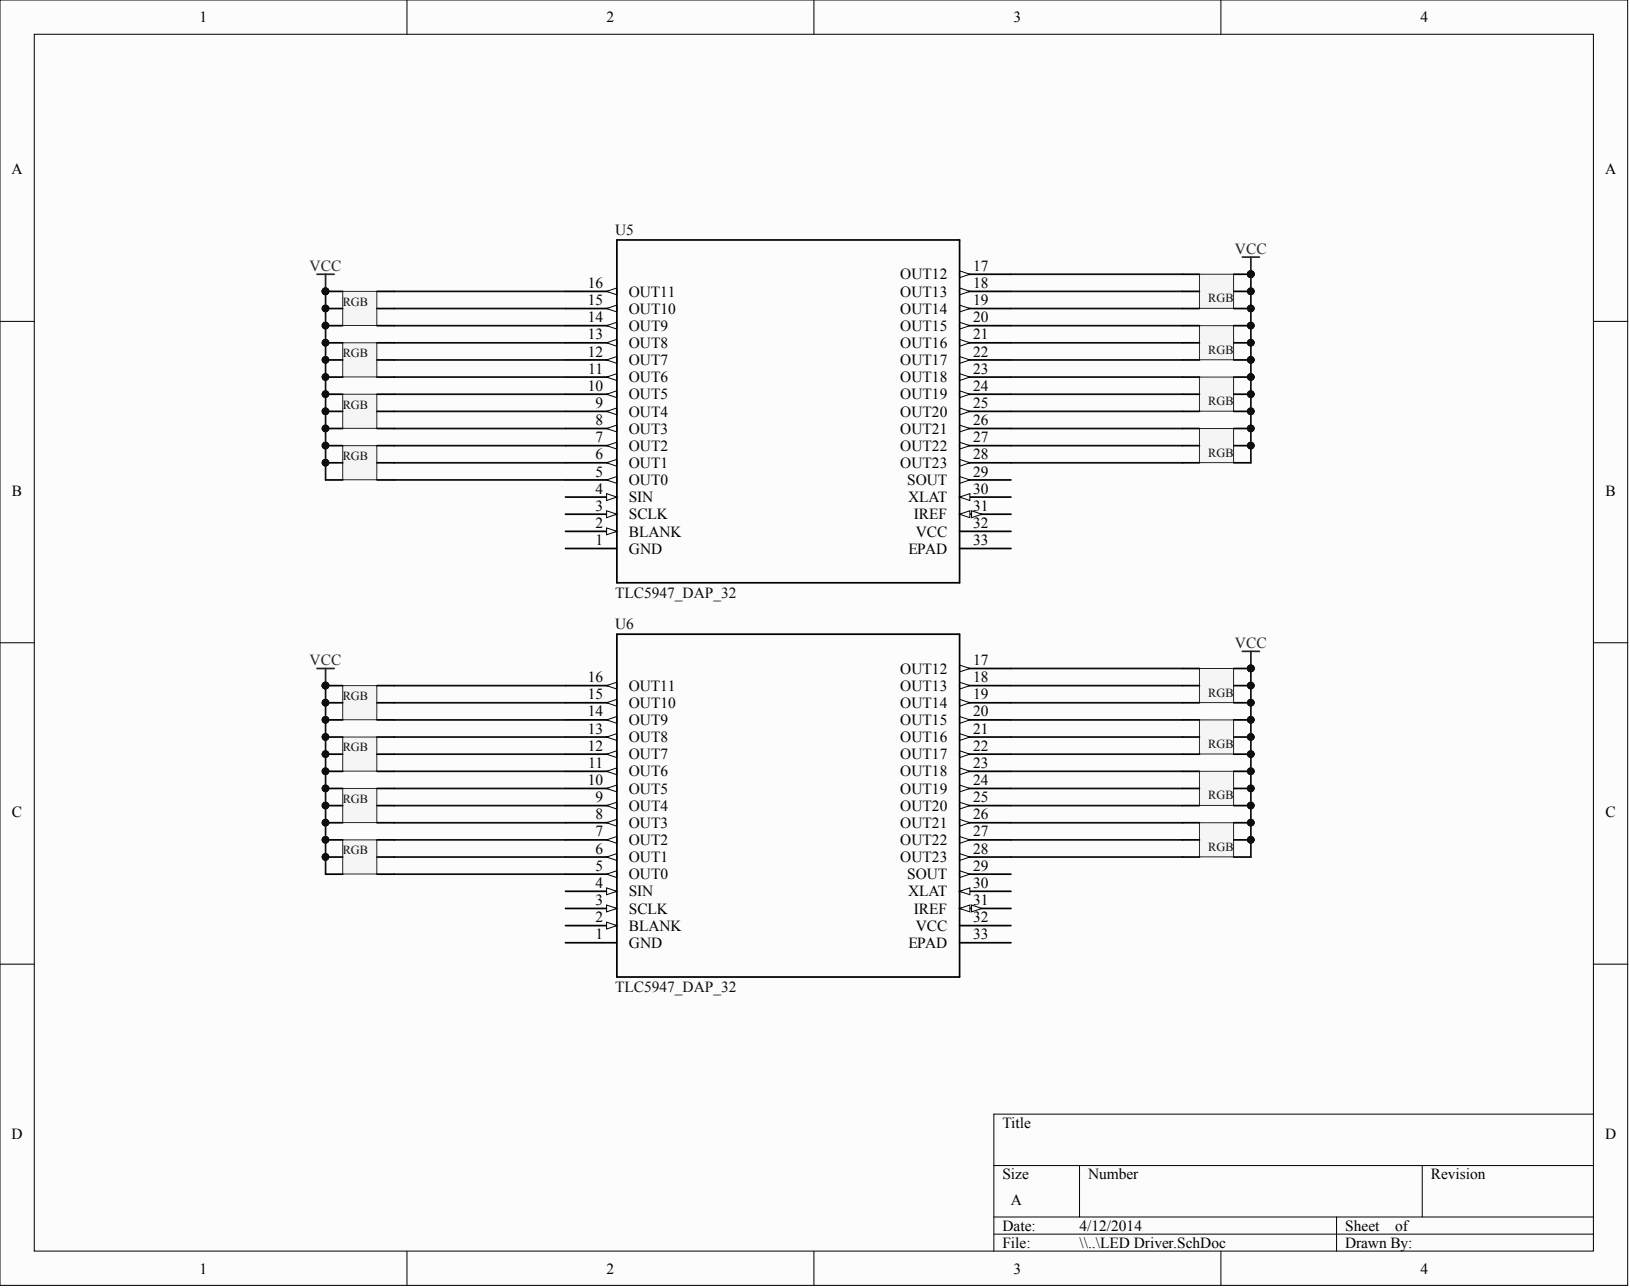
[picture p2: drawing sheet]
<svg xmlns="http://www.w3.org/2000/svg" width="403mm" height="318mm" viewBox="0 0 403 318" stroke-linecap="round" stroke-linejoin="round" font-family="sans-serif">
<defs><g id="words">
<g font-size="3.8">
<text x="49.3" y="5.5">1</text>
<text x="149.8" y="5.5">2</text>
<text x="250.3" y="5.5">3</text>
<text x="350.8" y="5.5">4</text>
<text x="2.8" y="43.1">A</text>
<text x="396.4" y="43.1">A</text>
<text x="145.1" y="71.1">16</text>
<text x="222.3" y="68.9">OUT12</text>
<text x="240.3" y="66.8">17</text>
<text x="240.3" y="71.1">18</text>
<text x="145.1" y="75.3">15</text>
<text x="155.3" y="77.4">OUT10</text>
<text x="155.3" y="73.2">OUT11</text>
<text x="222.3" y="73.2">OUT13</text>
<text x="222.3" y="77.4">OUT14</text>
<text x="240.3" y="75.3">19</text>
<text x="145.1" y="83.8">13</text>
<text x="145.1" y="79.5">14</text>
<text x="155.3" y="81.6">OUT9</text>
<text x="222.3" y="81.6">OUT15</text>
<text x="240.3" y="79.5">20</text>
<text x="240.3" y="83.8">21</text>
<text x="145.1" y="88">12</text>
<text x="155.3" y="85.9">OUT8</text>
<text x="222.3" y="85.9">OUT16</text>
<text x="240.3" y="88">22</text>
<text x="145.3" y="92.2">11</text>
<text x="155.3" y="94.3">OUT6</text>
<text x="155.3" y="90.1">OUT7</text>
<text x="222.3" y="90.1">OUT17</text>
<text x="222.3" y="94.3">OUT18</text>
<text x="240.3" y="92.2">23</text>
<text x="145.1" y="96.4">10</text>
<text x="147" y="100.7">9</text>
<text x="155.3" y="98.6">OUT5</text>
<text x="222.3" y="98.6">OUT19</text>
<text x="240.3" y="96.4">24</text>
<text x="240.3" y="100.7">25</text>
<text x="147" y="104.9">8</text>
<text x="155.3" y="107">OUT3</text>
<text x="155.3" y="102.8">OUT4</text>
<text x="222.3" y="102.8">OUT20</text>
<text x="222.3" y="107">OUT21</text>
<text x="240.3" y="104.9">26</text>
<text x="147" y="113.4">6</text>
<text x="147" y="109.1">7</text>
<text x="155.3" y="111.2">OUT2</text>
<text x="222.3" y="111.2">OUT22</text>
<text x="240.3" y="109.1">27</text>
<text x="240.3" y="113.4">28</text>
<text x="147" y="117.6">5</text>
<text x="155.3" y="119.7">OUT0</text>
<text x="155.3" y="115.5">OUT1</text>
<text x="222.3" y="115.5">OUT23</text>
<text x="224" y="119.7">SOUT</text>
<text x="240.3" y="117.6">29</text>
<text x="3" y="122.4">B</text>
<text x="147" y="121.8">4</text>
<text x="155.3" y="123.9">SIN</text>
<text x="224.2" y="123.9">XLAT</text>
<text x="240.3" y="121.8">30</text>
<text x="396.5" y="122.4">B</text>
<text x="147" y="130.3">2</text>
<text x="147" y="126.1">3</text>
<text x="155.3" y="128.2">SCLK</text>
<text x="225.7" y="128.2">IREF</text>
<text x="240.3" y="126.1">31</text>
<text x="240.3" y="130.3">32</text>
<text x="147" y="134.5">1</text>
<text x="155.3" y="136.6">GND</text>
<text x="155.3" y="132.4">BLANK</text>
<text x="224.4" y="136.6">EPAD</text>
<text x="226.1" y="132.4">VCC</text>
<text x="240.3" y="134.5">33</text>
<text x="222.3" y="166.2">OUT12</text>
<text x="240.3" y="164.1">17</text>
<text x="145.1" y="172.6">15</text>
<text x="145.1" y="168.4">16</text>
<text x="155.3" y="170.5">OUT11</text>
<text x="222.3" y="170.5">OUT13</text>
<text x="240.3" y="168.4">18</text>
<text x="240.3" y="172.6">19</text>
<text x="145.1" y="176.8">14</text>
<text x="155.3" y="178.9">OUT9</text>
<text x="155.3" y="174.7">OUT10</text>
<text x="222.3" y="174.7">OUT14</text>
<text x="222.3" y="178.9">OUT15</text>
<text x="240.3" y="176.8">20</text>
<text x="145.1" y="185.3">12</text>
<text x="145.1" y="181">13</text>
<text x="155.3" y="183.2">OUT8</text>
<text x="222.3" y="183.2">OUT16</text>
<text x="240.3" y="181">21</text>
<text x="240.3" y="185.3">22</text>
<text x="145.3" y="189.5">11</text>
<text x="155.3" y="191.6">OUT6</text>
<text x="155.3" y="187.4">OUT7</text>
<text x="222.3" y="187.4">OUT17</text>
<text x="222.3" y="191.6">OUT18</text>
<text x="240.3" y="189.5">23</text>
<text x="145.1" y="193.7">10</text>
<text x="147" y="198">9</text>
<text x="155.3" y="195.8">OUT5</text>
<text x="222.3" y="195.8">OUT19</text>
<text x="240.3" y="193.7">24</text>
<text x="240.3" y="198">25</text>
<text x="3" y="201.7">C</text>
<text x="147" y="202.2">8</text>
<text x="155.3" y="200.1">OUT4</text>
<text x="222.3" y="200.1">OUT20</text>
<text x="240.3" y="202.2">26</text>
<text x="396.5" y="201.7">C</text>
<text x="147" y="206.4">7</text>
<text x="155.3" y="208.5">OUT2</text>
<text x="155.3" y="204.3">OUT3</text>
<text x="222.3" y="204.3">OUT21</text>
<text x="222.3" y="208.5">OUT22</text>
<text x="240.3" y="206.4">27</text>
<text x="147" y="214.9">5</text>
<text x="147" y="210.7">6</text>
<text x="155.3" y="212.8">OUT1</text>
<text x="222.3" y="212.8">OUT23</text>
<text x="240.3" y="210.7">28</text>
<text x="240.3" y="214.9">29</text>
<text x="147" y="219.1">4</text>
<text x="155.3" y="221.2">SIN</text>
<text x="155.3" y="217">OUT0</text>
<text x="224" y="217">SOUT</text>
<text x="224.2" y="221.2">XLAT</text>
<text x="240.3" y="219.1">30</text>
<text x="147" y="227.6">2</text>
<text x="147" y="223.3">3</text>
<text x="155.3" y="225.5">SCLK</text>
<text x="225.7" y="225.5">IREF</text>
<text x="240.3" y="223.3">31</text>
<text x="240.3" y="227.6">32</text>
<text x="147" y="231.8">1</text>
<text x="155.3" y="233.9">GND</text>
<text x="155.3" y="229.7">BLANK</text>
<text x="224.4" y="233.9">EPAD</text>
<text x="226.1" y="229.7">VCC</text>
<text x="240.3" y="231.8">33</text>
<text x="2.8" y="281">D</text>
<text x="247.5" y="278.3">Title</text>
<text x="396.4" y="281">D</text>
<text x="247.5" y="291">Size</text>
<text x="268.7" y="291">Number</text>
<text x="353.3" y="291">Revision</text>
<text x="249.7" y="297.4">A</text>
<text x="247.5" y="303.7">Date:</text>
<text x="266.6" y="303.7">4/12/2014</text>
<text x="332.2" y="303.7">Sheet</text>
<text x="344.5" y="303.7">of</text>
<text x="247.5" y="307.9">File:</text>
<text x="266.6" y="307.9">\\..\LED Driver.SchDoc</text>
<text x="332.2" y="307.9">Drawn By:</text>
<text x="49.3" y="314.3">1</text>
<text x="149.8" y="314.3">2</text>
<text x="250.3" y="314.3">3</text>
<text x="350.8" y="314.3">4</text>
</g>
<g font-size="3.8" fill="#0e0e0e">
<text x="151.9" y="58">U5</text>
<text x="151.9" y="147.6">TLC5947_DAP_32</text>
<text x="151.9" y="155.2">U6</text>
<text x="151.9" y="244.9">TLC5947_DAP_32</text>
</g>
<g font-size="3.8" fill="#262626">
<text x="305" y="62.6">VCC</text>
<text x="76.5" y="66.8">VCC</text>
<text x="305" y="159.9">VCC</text>
<text x="76.5" y="164.1">VCC</text>
</g>
<g font-size="3" fill="#0e0e0e">
<text x="84.6" y="75.5">RGB</text>
<text x="298.4" y="74.6">RGB</text>
<text x="84.6" y="88.2">RGB</text>
<text x="298.4" y="87.3">RGB</text>
<text x="84.6" y="100.8">RGB</text>
<text x="298.4" y="100">RGB</text>
<text x="84.6" y="113.5">RGB</text>
<text x="298.4" y="112.7">RGB</text>
<text x="84.6" y="172.8">RGB</text>
<text x="298.4" y="171.9">RGB</text>
<text x="84.6" y="185.4">RGB</text>
<text x="298.4" y="184.6">RGB</text>
<text x="298.4" y="197.3">RGB</text>
<text x="84.6" y="198.1">RGB</text>
<text x="298.4" y="210">RGB</text>
<text x="84.6" y="210.8">RGB</text>
</g>
</g></defs>
<g fill="#fcfcfc" stroke="#000" stroke-width=".25">
<path d="M0 0h401.9v317.2h-401.9z"/>
<path d="M8.5 8.5h385v300.2h-385z"/>
</g>
<g fill="none" stroke="#000" stroke-width=".25">
<path d="M100.5 0v8.5M201 0v8.5M301.5 0v8.5M0 79.3h8.5M393.5 79.3h8.5M0 158.6h8.5M393.5 158.6h8.5M0 237.9h8.5M393.5 237.9h8.5M393.5 274.9h-148.1v33.9M245.4 287.6h148.1M266.6 287.6v12.7"/>
<path d="M351.2 287.6v12.7M100.5 308.8v8.4M201 308.8v8.4M245.4 300.3h148.1M245.4 304.6h148.1M301.5 308.8v8.4M330.1 300.3v8.5"/>
</g>
<path d="M139.6 135.4h12.7M139.6 131.1h12.7" fill="none" stroke="#000" stroke-width=".42"/>
<path d="M149.8 130.3l2.5 .8-2.5 .9z" fill="#fcfcfc" stroke="#000" stroke-width=".25"/>
<path d="M139.6 126.9h12.7" fill="none" stroke="#000" stroke-width=".42"/>
<path d="M149.8 126.1l2.5 .8-2.5 .8z" fill="#fcfcfc" stroke="#000" stroke-width=".25"/>
<path d="M139.6 122.7h12.7" fill="none" stroke="#000" stroke-width=".42"/>
<path d="M149.8 121.8l2.5 .9-2.5 .8z" fill="#fcfcfc" stroke="#000" stroke-width=".25"/>
<path d="M139.6 118.4h12.7" fill="none" stroke="#000" stroke-width=".42"/>
<path d="M149.8 118.4l2.5-.8v1.7z" fill="#fcfcfc" stroke="#000" stroke-width=".25"/>
<path d="M139.6 114.2h12.7" fill="none" stroke="#000" stroke-width=".42"/>
<path d="M149.8 114.2l2.5-.8v1.7z" fill="#fcfcfc" stroke="#000" stroke-width=".25"/>
<path d="M139.6 110h12.7" fill="none" stroke="#000" stroke-width=".42"/>
<path d="M149.8 110l2.5-.9v1.7z" fill="#fcfcfc" stroke="#000" stroke-width=".25"/>
<path d="M139.6 105.7h12.7" fill="none" stroke="#000" stroke-width=".42"/>
<path d="M149.8 105.7l2.5-.8v1.7z" fill="#fcfcfc" stroke="#000" stroke-width=".25"/>
<path d="M139.6 101.5h12.7" fill="none" stroke="#000" stroke-width=".42"/>
<path d="M149.8 101.5l2.5-.8v1.7z" fill="#fcfcfc" stroke="#000" stroke-width=".25"/>
<path d="M139.6 97.3h12.7" fill="none" stroke="#000" stroke-width=".42"/>
<path d="M149.8 97.3l2.5-.9v1.7z" fill="#fcfcfc" stroke="#000" stroke-width=".25"/>
<path d="M139.6 93.1h12.7" fill="none" stroke="#000" stroke-width=".42"/>
<path d="M149.8 93.1l2.5-.9v1.7z" fill="#fcfcfc" stroke="#000" stroke-width=".25"/>
<path d="M139.6 88.8h12.7" fill="none" stroke="#000" stroke-width=".42"/>
<path d="M149.8 88.8l2.5-.8v1.7z" fill="#fcfcfc" stroke="#000" stroke-width=".25"/>
<path d="M139.6 84.6h12.7" fill="none" stroke="#000" stroke-width=".42"/>
<path d="M149.8 84.6l2.5-.8v1.6z" fill="#fcfcfc" stroke="#000" stroke-width=".25"/>
<path d="M139.6 80.4h12.7" fill="none" stroke="#000" stroke-width=".42"/>
<path d="M149.8 80.4l2.5-.9v1.7z" fill="#fcfcfc" stroke="#000" stroke-width=".25"/>
<path d="M139.6 76.1h12.7" fill="none" stroke="#000" stroke-width=".42"/>
<path d="M149.8 76.1l2.5-.8v1.7z" fill="#fcfcfc" stroke="#000" stroke-width=".25"/>
<path d="M139.6 71.9h12.7" fill="none" stroke="#000" stroke-width=".42"/>
<path d="M149.8 71.9l2.5-.8v1.7z" fill="#fcfcfc" stroke="#000" stroke-width=".25"/>
<path d="M237 67.7h12.7" fill="none" stroke="#000" stroke-width=".42"/>
<path d="M237 66.8l2.5 .9-2.5 .8z" fill="#fcfcfc" stroke="#000" stroke-width=".25"/>
<path d="M237 71.9h12.7" fill="none" stroke="#000" stroke-width=".42"/>
<path d="M237 71.1l2.5 .8-2.5 .9z" fill="#fcfcfc" stroke="#000" stroke-width=".25"/>
<path d="M237 76.1h12.7" fill="none" stroke="#000" stroke-width=".42"/>
<path d="M237 75.3l2.5 .8-2.5 .9z" fill="#fcfcfc" stroke="#000" stroke-width=".25"/>
<path d="M237 80.4h12.7" fill="none" stroke="#000" stroke-width=".42"/>
<path d="M237 79.5l2.5 .9-2.5 .8z" fill="#fcfcfc" stroke="#000" stroke-width=".25"/>
<path d="M237 84.6h12.7" fill="none" stroke="#000" stroke-width=".42"/>
<path d="M237 83.8l2.5 .8-2.5 .8z" fill="#fcfcfc" stroke="#000" stroke-width=".25"/>
<path d="M237 88.8h12.7" fill="none" stroke="#000" stroke-width=".42"/>
<path d="M237 88l2.5 .8-2.5 .9z" fill="#fcfcfc" stroke="#000" stroke-width=".25"/>
<path d="M237 93.1h12.7" fill="none" stroke="#000" stroke-width=".42"/>
<path d="M237 92.2l2.5 .9-2.5 .8z" fill="#fcfcfc" stroke="#000" stroke-width=".25"/>
<path d="M237 97.3h12.7" fill="none" stroke="#000" stroke-width=".42"/>
<path d="M237 96.4l2.5 .9-2.5 .8z" fill="#fcfcfc" stroke="#000" stroke-width=".25"/>
<path d="M237 101.5h12.7" fill="none" stroke="#000" stroke-width=".42"/>
<path d="M237 100.7l2.5 .8-2.5 .9z" fill="#fcfcfc" stroke="#000" stroke-width=".25"/>
<path d="M237 105.7h12.7" fill="none" stroke="#000" stroke-width=".42"/>
<path d="M237 104.9l2.5 .8-2.5 .9z" fill="#fcfcfc" stroke="#000" stroke-width=".25"/>
<path d="M237 110h12.7" fill="none" stroke="#000" stroke-width=".42"/>
<path d="M237 109.1l2.5 .9-2.5 .8z" fill="#fcfcfc" stroke="#000" stroke-width=".25"/>
<path d="M237 114.2h12.7" fill="none" stroke="#000" stroke-width=".42"/>
<path d="M237 113.4l2.5 .8-2.5 .9z" fill="#fcfcfc" stroke="#000" stroke-width=".25"/>
<path d="M237 118.4h12.7" fill="none" stroke="#000" stroke-width=".42"/>
<path d="M237 117.6l2.5 .8-2.5 .9z" fill="#fcfcfc" stroke="#000" stroke-width=".25"/>
<path d="M237 122.7h12.7" fill="none" stroke="#000" stroke-width=".42"/>
<path d="M237 122.7l2.5-.9v1.7z" fill="#fcfcfc" stroke="#000" stroke-width=".25"/>
<path d="M237 126.9h12.7" fill="none" stroke="#000" stroke-width=".42"/>
<g fill="#fcfcfc" stroke="#000" stroke-width=".25">
<path d="M237 126.9l2.5-.8v1.6z"/>
<path d="M239.9 126.1l2.6 .8-2.6 .8z"/>
</g>
<path d="M152.3 59.2h84.7v84.6h-84.7zM237 131.1h12.7M237 135.4h12.7M139.6 232.6h12.7M139.6 228.4h12.7" fill="none" stroke="#000" stroke-width=".42"/>
<path d="M149.8 227.6l2.5 .8-2.5 .9z" fill="#fcfcfc" stroke="#000" stroke-width=".25"/>
<path d="M139.6 224.2h12.7" fill="none" stroke="#000" stroke-width=".42"/>
<path d="M149.8 223.3l2.5 .9-2.5 .8z" fill="#fcfcfc" stroke="#000" stroke-width=".25"/>
<path d="M139.6 220h12.7" fill="none" stroke="#000" stroke-width=".42"/>
<path d="M149.8 219.1l2.5 .9-2.5 .8z" fill="#fcfcfc" stroke="#000" stroke-width=".25"/>
<path d="M139.6 215.7h12.7" fill="none" stroke="#000" stroke-width=".42"/>
<path d="M149.8 215.7l2.5-.8v1.7z" fill="#fcfcfc" stroke="#000" stroke-width=".25"/>
<path d="M139.6 211.5h12.7" fill="none" stroke="#000" stroke-width=".42"/>
<path d="M149.8 211.5l2.5-.8v1.6z" fill="#fcfcfc" stroke="#000" stroke-width=".25"/>
<path d="M139.6 207.3h12.7" fill="none" stroke="#000" stroke-width=".42"/>
<path d="M149.8 207.3l2.5-.9v1.7z" fill="#fcfcfc" stroke="#000" stroke-width=".25"/>
<path d="M139.6 203h12.7" fill="none" stroke="#000" stroke-width=".42"/>
<path d="M149.8 203l2.5-.8v1.7z" fill="#fcfcfc" stroke="#000" stroke-width=".25"/>
<path d="M139.6 198.8h12.7" fill="none" stroke="#000" stroke-width=".42"/>
<path d="M149.8 198.8l2.5-.8v1.7z" fill="#fcfcfc" stroke="#000" stroke-width=".25"/>
<path d="M139.6 194.6h12.7" fill="none" stroke="#000" stroke-width=".42"/>
<path d="M149.8 194.6l2.5-.9v1.7z" fill="#fcfcfc" stroke="#000" stroke-width=".25"/>
<path d="M139.6 190.3h12.7" fill="none" stroke="#000" stroke-width=".42"/>
<path d="M149.8 190.3l2.5-.8v1.7z" fill="#fcfcfc" stroke="#000" stroke-width=".25"/>
<path d="M139.6 186.1h12.7" fill="none" stroke="#000" stroke-width=".42"/>
<path d="M149.8 186.1l2.5-.8v1.7z" fill="#fcfcfc" stroke="#000" stroke-width=".25"/>
<path d="M139.6 181.9h12.7" fill="none" stroke="#000" stroke-width=".42"/>
<path d="M149.8 181.9l2.5-.9v1.7z" fill="#fcfcfc" stroke="#000" stroke-width=".25"/>
<path d="M139.6 177.7h12.7" fill="none" stroke="#000" stroke-width=".42"/>
<path d="M149.8 177.7l2.5-.9v1.7z" fill="#fcfcfc" stroke="#000" stroke-width=".25"/>
<path d="M139.6 173.4h12.7" fill="none" stroke="#000" stroke-width=".42"/>
<path d="M149.8 173.4l2.5-.8v1.7z" fill="#fcfcfc" stroke="#000" stroke-width=".25"/>
<path d="M139.6 169.2h12.7" fill="none" stroke="#000" stroke-width=".42"/>
<path d="M149.8 169.2l2.5-.8v1.6z" fill="#fcfcfc" stroke="#000" stroke-width=".25"/>
<path d="M237 165h12.7" fill="none" stroke="#000" stroke-width=".42"/>
<path d="M237 164.1l2.5 .9-2.5 .8z" fill="#fcfcfc" stroke="#000" stroke-width=".25"/>
<path d="M237 169.2h12.7" fill="none" stroke="#000" stroke-width=".42"/>
<path d="M237 168.4l2.5 .8-2.5 .8z" fill="#fcfcfc" stroke="#000" stroke-width=".25"/>
<path d="M237 173.4h12.7" fill="none" stroke="#000" stroke-width=".42"/>
<path d="M237 172.6l2.5 .8-2.5 .9z" fill="#fcfcfc" stroke="#000" stroke-width=".25"/>
<path d="M237 177.7h12.7" fill="none" stroke="#000" stroke-width=".42"/>
<path d="M237 176.8l2.5 .9-2.5 .8z" fill="#fcfcfc" stroke="#000" stroke-width=".25"/>
<path d="M237 181.9h12.7" fill="none" stroke="#000" stroke-width=".42"/>
<path d="M237 181l2.5 .9-2.5 .8z" fill="#fcfcfc" stroke="#000" stroke-width=".25"/>
<path d="M237 186.1h12.7" fill="none" stroke="#000" stroke-width=".42"/>
<path d="M237 185.3l2.5 .8-2.5 .9z" fill="#fcfcfc" stroke="#000" stroke-width=".25"/>
<path d="M237 190.3h12.7" fill="none" stroke="#000" stroke-width=".42"/>
<path d="M237 189.5l2.5 .8-2.5 .9z" fill="#fcfcfc" stroke="#000" stroke-width=".25"/>
<path d="M237 194.6h12.7" fill="none" stroke="#000" stroke-width=".42"/>
<path d="M237 193.7l2.5 .9-2.5 .8z" fill="#fcfcfc" stroke="#000" stroke-width=".25"/>
<path d="M237 198.8h12.7" fill="none" stroke="#000" stroke-width=".42"/>
<path d="M237 198l2.5 .8-2.5 .9z" fill="#fcfcfc" stroke="#000" stroke-width=".25"/>
<path d="M237 203h12.7" fill="none" stroke="#000" stroke-width=".42"/>
<path d="M237 202.2l2.5 .8-2.5 .9z" fill="#fcfcfc" stroke="#000" stroke-width=".25"/>
<path d="M237 207.3h12.7" fill="none" stroke="#000" stroke-width=".42"/>
<path d="M237 206.4l2.5 .9-2.5 .8z" fill="#fcfcfc" stroke="#000" stroke-width=".25"/>
<path d="M237 211.5h12.7" fill="none" stroke="#000" stroke-width=".42"/>
<path d="M237 210.7l2.5 .8-2.5 .8z" fill="#fcfcfc" stroke="#000" stroke-width=".25"/>
<path d="M237 215.7h12.7" fill="none" stroke="#000" stroke-width=".42"/>
<path d="M237 214.9l2.5 .8-2.5 .9z" fill="#fcfcfc" stroke="#000" stroke-width=".25"/>
<path d="M237 220h12.7" fill="none" stroke="#000" stroke-width=".42"/>
<path d="M237 220l2.5-.9v1.7z" fill="#fcfcfc" stroke="#000" stroke-width=".25"/>
<path d="M237 224.2h12.7" fill="none" stroke="#000" stroke-width=".42"/>
<g fill="#fcfcfc" stroke="#000" stroke-width=".25">
<path d="M237 224.2l2.5-.9v1.7z"/>
<path d="M239.9 223.3l2.6 .9-2.6 .8z"/>
</g>
<path d="M152.3 156.5h84.7v84.6h-84.7zM237 228.4h12.7M237 232.6h12.7" fill="none" stroke="#000" stroke-width=".42"/>
<g fill="none" stroke="#0e0e0e" stroke-width=".42">
<path d="M97.3 71.9h42.3M97.3 76.1h42.3M249.7 71.9h42.3M249.7 76.1h42.3M249.7 67.7h42.3M97.3 80.4h42.3M97.3 84.6h42.3M97.3 88.8h42.3M97.3 93.1h42.3M97.3 97.3h42.3M249.7 80.4h42.3M249.7 84.6h42.3"/>
<path d="M249.7 88.8h42.3M249.7 93.1h42.3M249.7 97.3h42.3M97.3 101.5h42.3M97.3 105.7h42.3M97.3 110h42.3M97.3 114.2h42.3M97.3 118.4h42.3M249.7 101.5h42.3M249.7 105.7h42.3M249.7 110h42.3M249.7 114.2h42.3"/>
<path d="M97.3 173.4h42.3M97.3 169.2h42.3M97.3 177.7h42.3M249.7 173.4h42.3M249.7 169.2h42.3M249.7 165h42.3M249.7 177.7h42.3M97.3 186.1h42.3M97.3 181.9h42.3M97.3 198.8h42.3M97.3 194.6h42.3M97.3 190.3h42.3"/>
<path d="M249.7 186.1h42.3M249.7 181.9h42.3M249.7 198.8h42.3M249.7 194.6h42.3M249.7 190.3h42.3M97.3 211.5h42.3M97.3 207.3h42.3M97.3 203h42.3M97.3 215.7h42.3M249.7 211.5h42.3M249.7 207.3h42.3M249.7 203h42.3"/>
</g>
<path d="M84.6 71.9h8.5v8.4h-8.5z" fill="#f5f5f5" stroke="#262626" stroke-width=".25"/>
<path d="M80.4 71.9h4.2M80.4 76.1h4.2M93.1 71.9h4.2M93.1 76.1h4.2M80.4 80.4h4.2M93.1 80.4h4.2" fill="none" stroke="#000" stroke-width=".42"/>
<g fill="#0e0e0e" stroke="#0e0e0e" stroke-width=".25">
<circle cx="80.4" cy="71.9" r=".83"/>
<circle cx="80.4" cy="76.1" r=".83"/>
<circle cx="80.4" cy="80.3" r=".83"/>
<circle cx="308.9" cy="67.7" r=".83"/>
<circle cx="308.9" cy="164.9" r=".83"/>
<circle cx="80.4" cy="169.2" r=".83"/>
</g>
<path d="M80.4 71.9v46.5" fill="none" stroke="#0e0e0e" stroke-width=".42"/>
<path d="M78.3 67.7h4.2M80.4 67.7v4.2M306.8 63.4h4.2M308.9 63.4v4.3M78.3 165h4.2M80.4 165v4.2M306.8 160.7h4.2M308.9 160.7v4.3" fill="none" stroke="#262626" stroke-width=".42"/>
<path d="M84.6 84.6h8.5v8.4h-8.5z" fill="#f5f5f5" stroke="#262626" stroke-width=".25"/>
<path d="M80.4 84.6h4.2M80.4 88.8h4.2M80.4 93.1h4.2M93.1 84.6h4.2M93.1 88.8h4.2M93.1 93.1h4.2" fill="none" stroke="#000" stroke-width=".42"/>
<g fill="#0e0e0e" stroke="#0e0e0e" stroke-width=".25">
<circle cx="80.4" cy="84.6" r=".83"/>
<circle cx="80.4" cy="88.8" r=".83"/>
<circle cx="80.4" cy="93" r=".83"/>
</g>
<path d="M84.6 97.3h8.5v8.4h-8.5z" fill="#f5f5f5" stroke="#262626" stroke-width=".25"/>
<path d="M80.4 97.3h4.2M93.1 97.3h4.2M80.4 101.5h4.2M80.4 105.7h4.2M93.1 101.5h4.2M93.1 105.7h4.2" fill="none" stroke="#000" stroke-width=".42"/>
<g fill="#0e0e0e" stroke="#0e0e0e" stroke-width=".25">
<circle cx="80.4" cy="97.3" r=".83"/>
<circle cx="80.4" cy="101.5" r=".83"/>
<circle cx="80.4" cy="105.7" r=".83"/>
</g>
<path d="M84.6 110h8.5v8.4h-8.5z" fill="#f5f5f5" stroke="#262626" stroke-width=".25"/>
<path d="M80.4 110h4.2M80.4 114.2h4.2M80.4 118.4h4.2M93.1 110h4.2M93.1 114.2h4.2M93.1 118.4h4.2" fill="none" stroke="#000" stroke-width=".42"/>
<g fill="#0e0e0e" stroke="#0e0e0e" stroke-width=".25">
<circle cx="80.4" cy="110" r=".83"/>
<circle cx="80.4" cy="114.2" r=".83"/>
</g>
<path d="M84.6 169.2h8.5v8.4h-8.5z" fill="#f5f5f5" stroke="#262626" stroke-width=".25"/>
<path d="M80.4 169.2h4.2M80.4 173.4h4.2M80.4 177.7h4.2M93.1 169.2h4.2M93.1 173.4h4.2M93.1 177.7h4.2" fill="none" stroke="#000" stroke-width=".42"/>
<g fill="#0e0e0e" stroke="#0e0e0e" stroke-width=".25">
<circle cx="80.4" cy="169.2" r=".83"/>
<circle cx="80.4" cy="173.4" r=".83"/>
<circle cx="80.4" cy="177.6" r=".83"/>
</g>
<path d="M80.4 169.2v46.5" fill="none" stroke="#0e0e0e" stroke-width=".42"/>
<path d="M84.6 181.9h8.5v8.4h-8.5z" fill="#f5f5f5" stroke="#262626" stroke-width=".25"/>
<path d="M80.4 181.9h4.2M80.4 186.1h4.2M80.4 190.3h4.2M93.1 181.9h4.2M93.1 186.1h4.2M93.1 190.3h4.2" fill="none" stroke="#000" stroke-width=".42"/>
<g fill="#0e0e0e" stroke="#0e0e0e" stroke-width=".25">
<circle cx="80.4" cy="181.9" r=".83"/>
<circle cx="80.4" cy="186.1" r=".83"/>
<circle cx="80.4" cy="190.3" r=".83"/>
</g>
<path d="M84.6 194.6h8.5v8.4h-8.5z" fill="#f5f5f5" stroke="#262626" stroke-width=".25"/>
<path d="M80.4 194.6h4.2M80.4 198.8h4.2M93.1 194.6h4.2M93.1 198.8h4.2M80.4 203h4.2M93.1 203h4.2" fill="none" stroke="#000" stroke-width=".42"/>
<g fill="#0e0e0e" stroke="#0e0e0e" stroke-width=".25">
<circle cx="80.4" cy="194.6" r=".83"/>
<circle cx="80.4" cy="198.8" r=".83"/>
<circle cx="80.4" cy="203" r=".83"/>
</g>
<path d="M84.6 207.3h8.5v8.4h-8.5z" fill="#f5f5f5" stroke="#262626" stroke-width=".25"/>
<path d="M80.4 207.3h4.2M80.4 211.5h4.2M80.4 215.7h4.2M93.1 207.3h4.2M93.1 211.5h4.2M93.1 215.7h4.2" fill="none" stroke="#000" stroke-width=".42"/>
<g fill="#0e0e0e" stroke="#0e0e0e" stroke-width=".25">
<circle cx="80.4" cy="207.2" r=".83"/>
<circle cx="80.4" cy="211.5" r=".83"/>
</g>
<path d="M296.2 105.7h8.4v8.5h-8.4z" fill="#f5f5f5" stroke="#262626" stroke-width=".25"/>
<path d="M292 114.2h4.2M292 110h4.2M292 105.7h4.2M304.7 114.2h4.2M304.7 110h4.2M304.7 105.7h4.2" fill="none" stroke="#000" stroke-width=".42"/>
<g fill="#0e0e0e" stroke="#0e0e0e" stroke-width=".25">
<circle cx="308.9" cy="110" r=".83"/>
<circle cx="308.9" cy="105.7" r=".83"/>
<circle cx="308.9" cy="67.7" r=".83"/>
</g>
<path d="M308.9 67.7v46.5" fill="none" stroke="#0e0e0e" stroke-width=".42"/>
<path d="M296.2 93.1h8.4v8.4h-8.4z" fill="#f5f5f5" stroke="#262626" stroke-width=".25"/>
<path d="M292 97.3h4.2M292 93.1h4.2M304.7 97.3h4.2M304.7 93.1h4.2M292 101.5h4.2M304.7 101.5h4.2" fill="none" stroke="#000" stroke-width=".42"/>
<g fill="#0e0e0e" stroke="#0e0e0e" stroke-width=".25">
<circle cx="308.9" cy="101.5" r=".83"/>
<circle cx="308.9" cy="97.3" r=".83"/>
<circle cx="308.9" cy="93" r=".83"/>
</g>
<path d="M296.2 80.4h8.4v8.4h-8.4z" fill="#f5f5f5" stroke="#262626" stroke-width=".25"/>
<path d="M292 88.8h4.2M292 84.6h4.2M292 80.4h4.2M304.7 88.8h4.2M304.7 84.6h4.2M304.7 80.4h4.2" fill="none" stroke="#000" stroke-width=".42"/>
<g fill="#0e0e0e" stroke="#0e0e0e" stroke-width=".25">
<circle cx="308.9" cy="88.8" r=".83"/>
<circle cx="308.9" cy="84.6" r=".83"/>
<circle cx="308.9" cy="80.3" r=".83"/>
</g>
<path d="M296.2 67.7h8.4v8.4h-8.4z" fill="#f5f5f5" stroke="#262626" stroke-width=".25"/>
<path d="M292 76.1h4.2M292 71.9h4.2M292 67.7h4.2M304.7 76.1h4.2M304.7 71.9h4.2M304.7 67.7h4.2" fill="none" stroke="#000" stroke-width=".42"/>
<g fill="#0e0e0e" stroke="#0e0e0e" stroke-width=".25">
<circle cx="308.9" cy="76.1" r=".83"/>
<circle cx="308.9" cy="71.9" r=".83"/>
<circle cx="308.9" cy="67.7" r=".83"/>
</g>
<path d="M296.2 203h8.4v8.5h-8.4z" fill="#f5f5f5" stroke="#262626" stroke-width=".25"/>
<path d="M292 211.5h4.2M292 207.3h4.2M292 203h4.2M304.7 211.5h4.2M304.7 207.3h4.2M304.7 203h4.2" fill="none" stroke="#000" stroke-width=".42"/>
<g fill="#0e0e0e" stroke="#0e0e0e" stroke-width=".25">
<circle cx="308.9" cy="207.2" r=".83"/>
<circle cx="308.9" cy="203" r=".83"/>
<circle cx="308.9" cy="164.9" r=".83"/>
</g>
<path d="M308.9 165v46.5" fill="none" stroke="#0e0e0e" stroke-width=".42"/>
<path d="M296.2 190.3h8.4v8.5h-8.4z" fill="#f5f5f5" stroke="#262626" stroke-width=".25"/>
<path d="M292 198.8h4.2M292 194.6h4.2M292 190.3h4.2M304.7 198.8h4.2M304.7 194.6h4.2M304.7 190.3h4.2" fill="none" stroke="#000" stroke-width=".42"/>
<g fill="#0e0e0e" stroke="#0e0e0e" stroke-width=".25">
<circle cx="308.9" cy="198.8" r=".83"/>
<circle cx="308.9" cy="194.6" r=".83"/>
<circle cx="308.9" cy="190.3" r=".83"/>
</g>
<path d="M296.2 177.7h8.4v8.4h-8.4z" fill="#f5f5f5" stroke="#262626" stroke-width=".25"/>
<path d="M292 177.7h4.2M304.7 177.7h4.2M292 186.1h4.2M292 181.9h4.2M304.7 186.1h4.2M304.7 181.9h4.2" fill="none" stroke="#000" stroke-width=".42"/>
<g fill="#0e0e0e" stroke="#0e0e0e" stroke-width=".25">
<circle cx="308.9" cy="186.1" r=".83"/>
<circle cx="308.9" cy="181.9" r=".83"/>
<circle cx="308.9" cy="177.6" r=".83"/>
</g>
<path d="M296.2 165h8.4v8.4h-8.4z" fill="#f5f5f5" stroke="#262626" stroke-width=".25"/>
<path d="M292 173.4h4.2M292 169.2h4.2M292 165h4.2M304.7 173.4h4.2M304.7 169.2h4.2M304.7 165h4.2" fill="none" stroke="#000" stroke-width=".42"/>
<g fill="#0e0e0e" stroke="#0e0e0e" stroke-width=".25">
<circle cx="308.9" cy="173.4" r=".83"/>
<circle cx="308.9" cy="169.2" r=".83"/>
<circle cx="308.9" cy="164.9" r=".83"/>
</g>
<use href="#words"/>
</svg>
